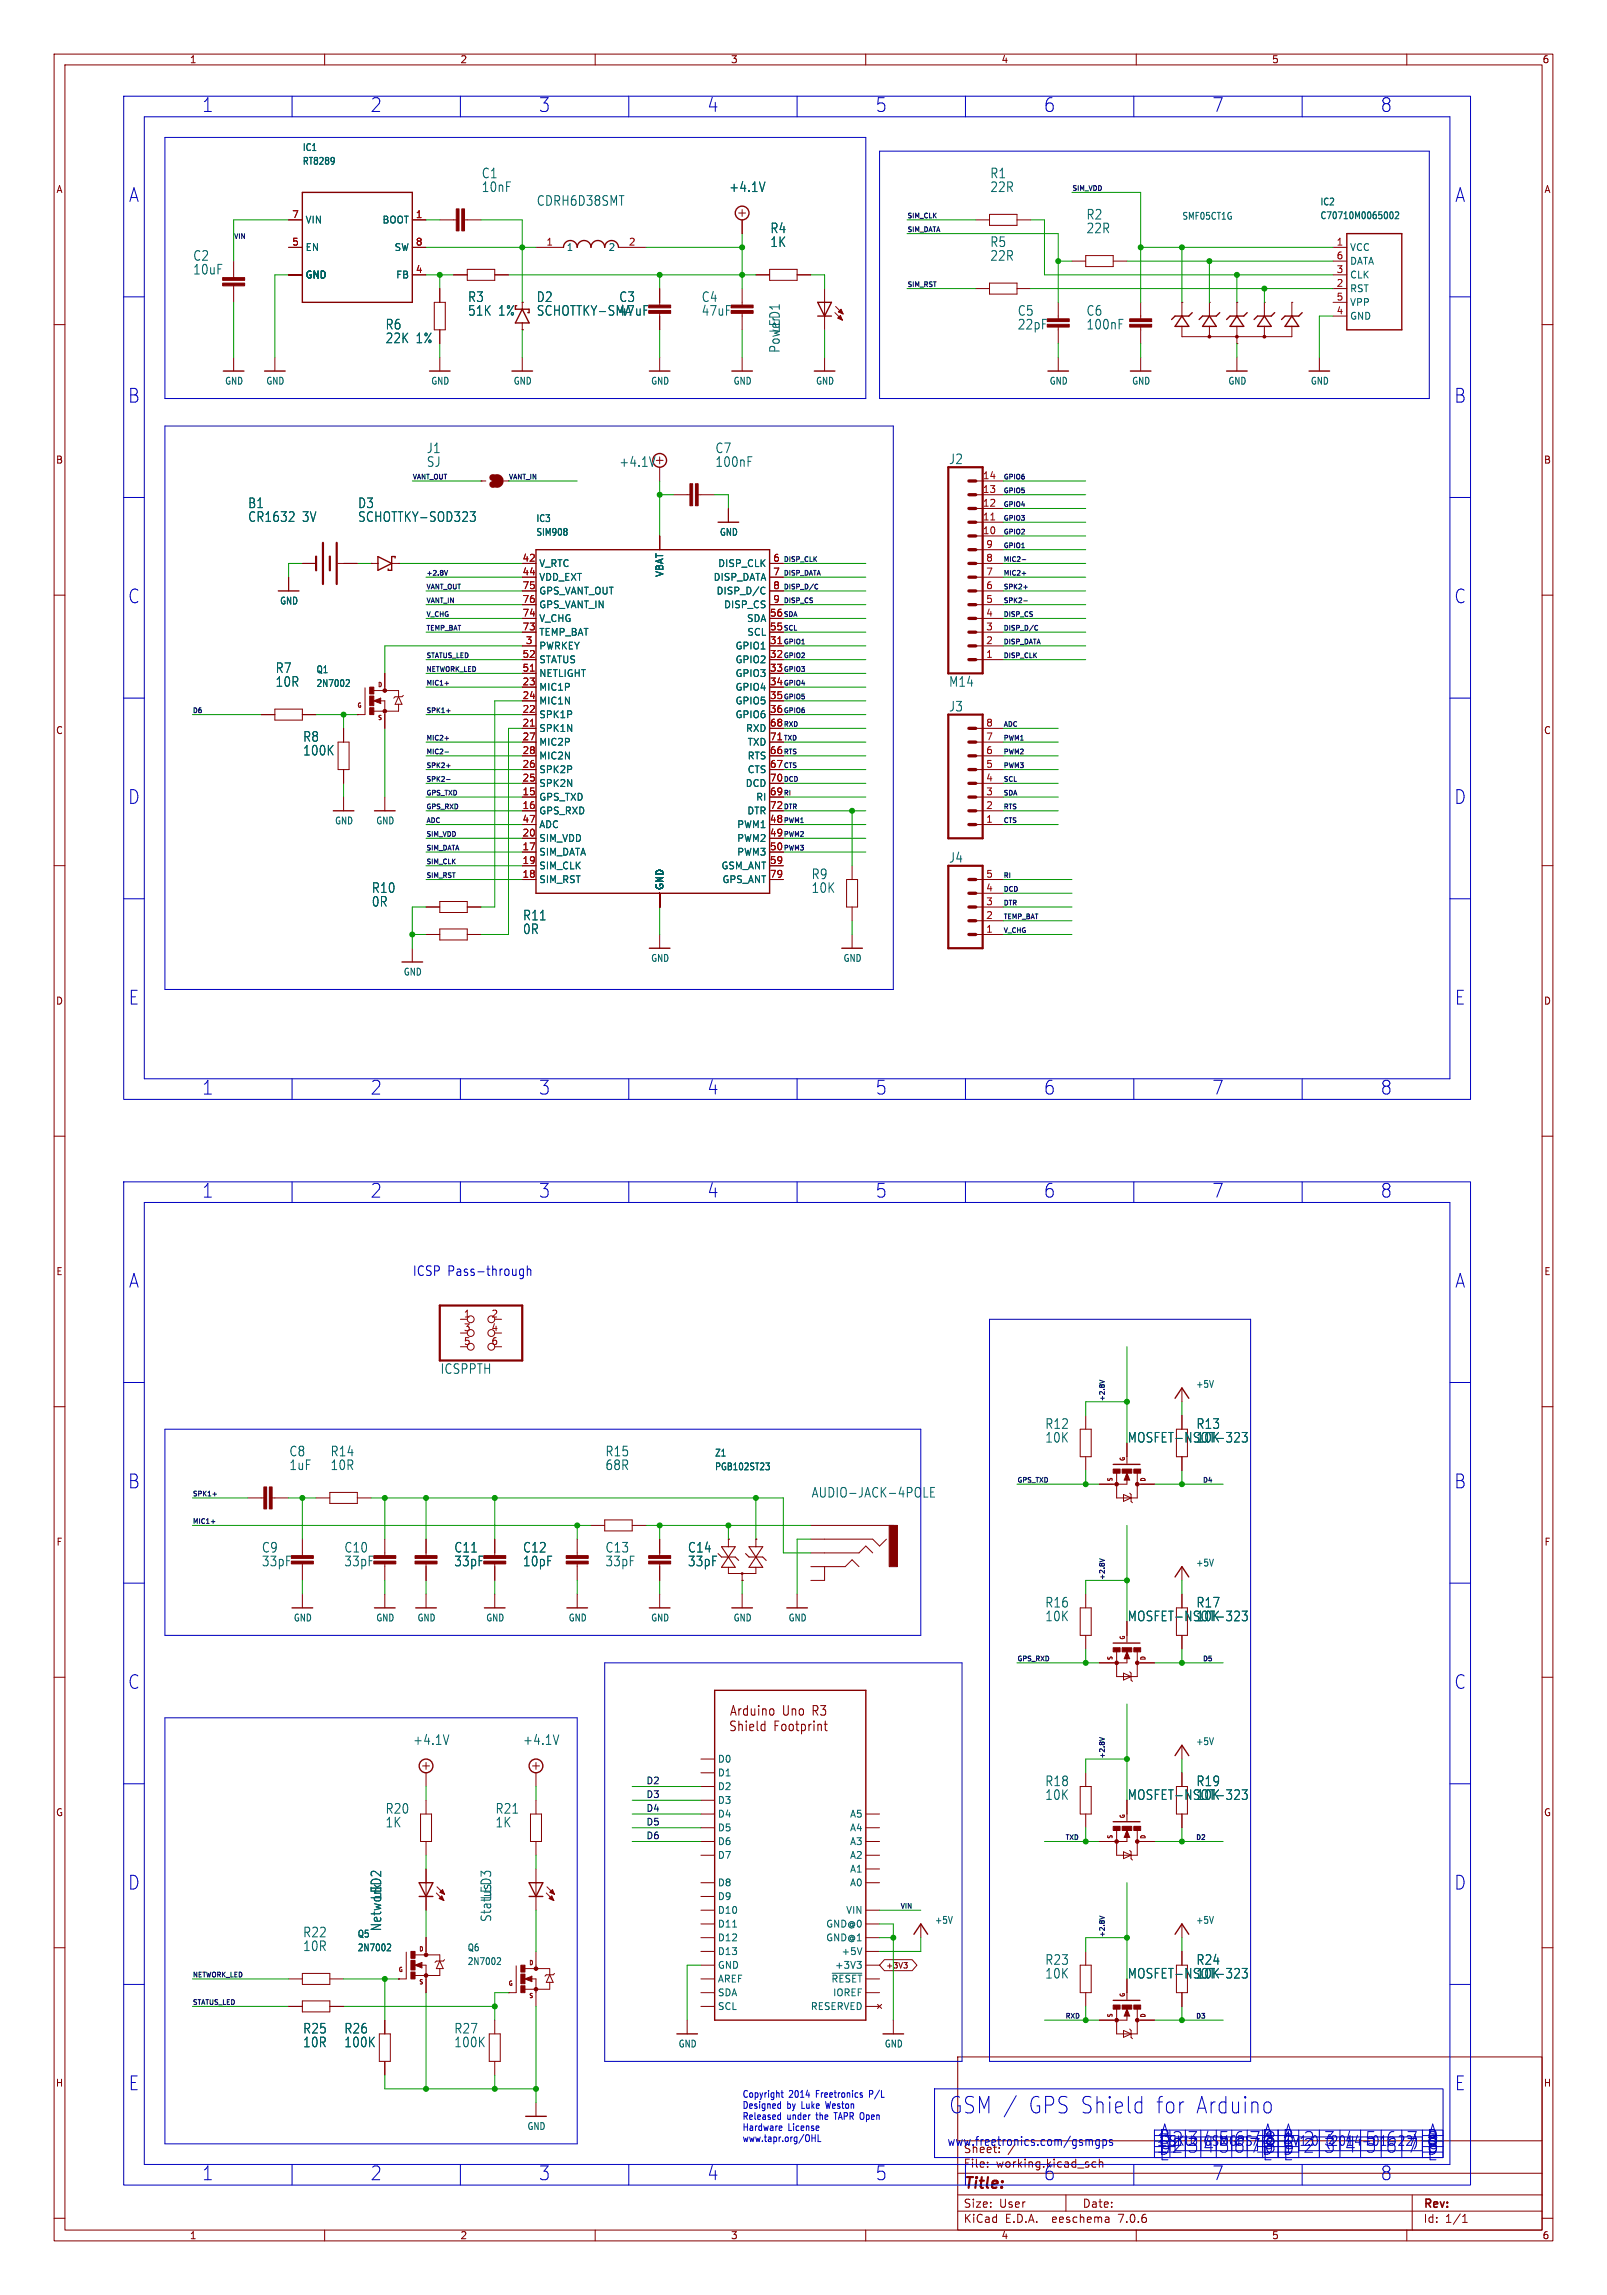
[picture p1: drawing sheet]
<svg xmlns="http://www.w3.org/2000/svg" width="297mm" height="424mm" viewBox="0 0 297 424" stroke-linecap="round" stroke-linejoin="round" font-family="sans-serif">
<defs><g id="words">
<g font-size="4.2" fill="#0000c2">
<text x="175.3" y="390.9">GSM /</text>
<text x="189.8" y="390.9">GPS Shield</text>
<text x="213.3" y="390.9">for</text>
<text x="220.6" y="390.9">Arduino</text>
</g>
<g font-size="3.5" fill="#0000c2">
<text x="37.3" y="20.9">1</text>
<text x="68.4" y="20.9">2</text>
<text x="99.6" y="20.9">3</text>
<text x="130.7" y="20.9">4</text>
<text x="161.8" y="20.9">5</text>
<text x="192.9" y="20.9">6</text>
<text x="224" y="20.9">7</text>
<text x="255.1" y="20.9">8</text>
<text x="23.8" y="37.6">A</text>
<text x="268.9" y="37.6">A</text>
<text x="23.6" y="74.7">B</text>
<text x="268.7" y="74.7">B</text>
<text x="23.6" y="111.7">C</text>
<text x="268.7" y="111.7">C</text>
<text x="23.6" y="148.8">D</text>
<text x="268.7" y="148.8">D</text>
<text x="23.7" y="185.9">E</text>
<text x="268.8" y="185.9">E</text>
<text x="37.3" y="202.5">1</text>
<text x="68.4" y="202.5">2</text>
<text x="99.6" y="202.5">3</text>
<text x="130.7" y="202.5">4</text>
<text x="161.8" y="202.5">5</text>
<text x="192.9" y="202.5">6</text>
<text x="224" y="202.5">7</text>
<text x="255.1" y="202.5">8</text>
<text x="37.3" y="221.6">1</text>
<text x="68.4" y="221.6">2</text>
<text x="99.6" y="221.6">3</text>
<text x="130.7" y="221.6">4</text>
<text x="161.8" y="221.6">5</text>
<text x="192.9" y="221.6">6</text>
<text x="224" y="221.6">7</text>
<text x="255.1" y="221.6">8</text>
<text x="23.8" y="238.2">A</text>
<text x="268.9" y="238.2">A</text>
<text x="23.6" y="275.3">B</text>
<text x="268.7" y="275.3">B</text>
<text x="23.6" y="312.4">C</text>
<text x="268.7" y="312.4">C</text>
<text x="23.6" y="349.5">D</text>
<text x="268.7" y="349.5">D</text>
<text x="23.7" y="386.6">E</text>
<text x="268.8" y="386.6">E</text>
<text x="214.3" y="395.5">A</text>
<text x="233.3" y="395.5">A</text>
<text x="237.1" y="395.5">A</text>
<text x="263.8" y="395.5">A</text>
<text x="214.1" y="396.5">B</text>
<text x="214.1" y="397.5">C</text>
<text x="214.2" y="399.5">E</text>
<text x="216.6" y="396.9">2</text>
<text x="219.4" y="398.1">3</text>
<text x="219.4" y="396.9">3</text>
<text x="222.3" y="396.9">4</text>
<text x="222.3" y="398.1">4</text>
<text x="225.1" y="396.9">5</text>
<text x="228" y="396.9">6</text>
<text x="228" y="398.1">6</text>
<text x="230.8" y="396.9">7</text>
<text x="233.2" y="396.5">B</text>
<text x="233.2" y="397.5">C</text>
<text x="233.7" y="398.1">8</text>
<text x="233.7" y="396.9">8</text>
<text x="237" y="398.5">D</text>
<text x="237" y="396.5">B</text>
<text x="237" y="398.1">1</text>
<text x="237" y="396.9">1</text>
<text x="240.8" y="398.1">2</text>
<text x="240.8" y="396.9">2</text>
<text x="244.7" y="398.1">3</text>
<text x="244.7" y="396.9">3</text>
<text x="248.5" y="398.1">4</text>
<text x="248.5" y="396.9">4</text>
<text x="252.3" y="398.1">5</text>
<text x="252.3" y="396.9">5</text>
<text x="256.1" y="398.1">6</text>
<text x="256.1" y="396.9">6</text>
<text x="259.9" y="396.9">7</text>
<text x="259.9" y="398.1">7</text>
<text x="263.7" y="396.5">B</text>
<text x="263.7" y="398.1">8</text>
<text x="263.7" y="396.9">8</text>
<text x="263.8" y="399.5">E</text>
<text x="37.3" y="403.2">1</text>
<text x="68.4" y="403.2">2</text>
<text x="99.6" y="403.2">3</text>
<text x="130.7" y="403.2">4</text>
<text x="161.8" y="403.2">5</text>
<text x="192.9" y="403.2">6</text>
<text x="224" y="403.2">7</text>
<text x="255.1" y="403.2">8</text>
</g>
<text font-size="2.8" fill="#840000" x="178" y="405.1">Title:</text>
<g font-size="2.5" fill="#006464">
<text x="89" y="33.2">C1</text>
<text x="89" y="35.7">10nF</text>
<text x="134.7" y="35.7">+4.1V</text>
<text x="182.9" y="33.2">R1</text>
<text x="182.9" y="35.7">22R</text>
<text x="99.1" y="38.2">CDRH6D38SMT</text>
<text x="200.7" y="40.8">R2</text>
<text x="142.3" y="43.3">R4</text>
<text x="142.3" y="45.9">1K</text>
<text x="182.9" y="45.9">R5</text>
<text x="200.7" y="43.3">22R</text>
<text x="35.6" y="48.4">C2</text>
<text x="35.6" y="50.9">10uF</text>
<text x="182.9" y="48.4">22R</text>
<text x="86.4" y="56">R3</text>
<text x="86.4" y="58.6">51K</text>
<text x="92.1" y="58.6">1%</text>
<text x="99.1" y="56">D2</text>
<text x="99.1" y="58.6">SCHOTTKY-SMA</text>
<text x="114.4" y="56">C3</text>
<text x="114.4" y="58.6">47uF</text>
<text x="129.6" y="56">C4</text>
<text x="129.6" y="58.6">47uF</text>
<text x="188" y="58.6">C5</text>
<text x="200.7" y="58.6">C6</text>
<text x="71.2" y="61.1">R6</text>
<text x="71.2" y="63.6">22K</text>
<text x="76.9" y="63.6">1%</text>
<text x="144.3" y="65.3" transform="rotate(-90 144.3 65.3)">Power</text>
<text x="144.3" y="61.6" transform="rotate(-90 144.3 61.6)">LED1</text>
<text x="188" y="61.1">22pF</text>
<text x="200.7" y="61.1">100nF</text>
<text x="78.8" y="84">J1</text>
<text x="132.1" y="84">C7</text>
<text x="78.8" y="86.5">SJ</text>
<text x="114.4" y="86.5">+4.1V</text>
<text x="132.1" y="86.5">100nF</text>
<text x="175.3" y="86">J2</text>
<text x="45.8" y="94.1">B1</text>
<text x="66.1" y="94.1">D3</text>
<text x="45.8" y="96.7">CR1632</text>
<text x="55.9" y="96.7">3V</text>
<text x="66.1" y="96.7">SCHOTTKY-SOD323</text>
<text x="50.9" y="124.6">R7</text>
<text x="50.9" y="127.1">10R</text>
<text x="175.3" y="127.1">M14</text>
<text x="175.3" y="131.7">J3</text>
<text x="55.9" y="137.3">R8</text>
<text x="55.9" y="139.8">100K</text>
<text x="175.3" y="159.7">J4</text>
<text x="68.6" y="167.8">0R</text>
<text x="68.6" y="165.2">R10</text>
<text x="149.9" y="162.7">R9</text>
<text x="149.9" y="165.2">10K</text>
<text x="96.6" y="172.9">0R</text>
<text x="96.6" y="170.3">R11</text>
<text x="81.3" y="254.1">ICSPPTH</text>
<text x="53.4" y="269.4">C8</text>
<text x="61" y="269.4">R14</text>
<text x="111.8" y="269.4">R15</text>
<text x="193.1" y="264.3">R12</text>
<text x="193.1" y="266.8">10K</text>
<text x="208.3" y="266.8">MOSFET-NSOT-323</text>
<text x="221" y="264.3">R13</text>
<text x="221" y="266.8">10K</text>
<text x="53.4" y="271.9">1uF</text>
<text x="61" y="271.9">10R</text>
<text x="111.8" y="271.9">68R</text>
<text x="149.9" y="277">AUDIO-JACK-4POLE</text>
<text x="48.3" y="287.2">C9</text>
<text x="63.6" y="287.2">C10</text>
<text x="83.9" y="287.2">C11</text>
<text x="96.6" y="287.2">C12</text>
<text x="111.8" y="287.2">C13</text>
<text x="127.1" y="287.2">C14</text>
<text x="48.3" y="289.7">33pF</text>
<text x="63.6" y="289.7">33pF</text>
<text x="83.9" y="289.7">33pF</text>
<text x="96.6" y="289.7">10pF</text>
<text x="111.8" y="289.7">33pF</text>
<text x="127.1" y="289.7">33pF</text>
<text x="193.1" y="297.3">R16</text>
<text x="193.1" y="299.9">10K</text>
<text x="208.3" y="299.9">MOSFET-NSOT-323</text>
<text x="221" y="297.3">R17</text>
<text x="221" y="299.9">10K</text>
<text x="76.3" y="322.7">+4.1V</text>
<text x="96.6" y="322.7">+4.1V</text>
<text x="71.2" y="335.4">R20</text>
<text x="91.5" y="335.4">R21</text>
<text x="193.1" y="330.3">R18</text>
<text x="193.1" y="332.9">10K</text>
<text x="208.3" y="332.9">MOSFET-NSOT-323</text>
<text x="221" y="330.3">R19</text>
<text x="221" y="332.9">10K</text>
<text x="71.2" y="338">1K</text>
<text x="91.5" y="338">1K</text>
<text x="70.7" y="351.2" transform="rotate(-90 70.7 351.2)">LED2</text>
<text x="91" y="351.2" transform="rotate(-90 91 351.2)">LED3</text>
<text x="55.9" y="358.3">R22</text>
<text x="70.7" y="357" transform="rotate(-90 70.7 357)">Network</text>
<text x="91" y="355.3" transform="rotate(-90 91 355.3)">Status</text>
<text x="55.9" y="360.8">10R</text>
<text x="193.1" y="363.4">R23</text>
<text x="193.1" y="365.9">10K</text>
<text x="208.3" y="365.9">MOSFET-NSOT-323</text>
<text x="221" y="363.4">R24</text>
<text x="221" y="365.9">10K</text>
<text x="55.9" y="376.1">R25</text>
<text x="63.6" y="376.1">R26</text>
<text x="83.9" y="376.1">R27</text>
<text x="55.9" y="378.6">10R</text>
<text x="63.6" y="378.6">100K</text>
<text x="83.9" y="378.6">100K</text>
</g>
<text font-size="2.5" fill="#0000c2" x="76.2" y="236">ICSP Pass-through</text>
<g font-size="2.5" fill="#840000">
<text x="134.8" y="318.8">Uno</text>
<text x="153.2" y="318.8">Footprint</text>
</g>
<text font-size="2.3" fill="#0000c2" x="175" y="396.8">www.freetronics.com/gsmgps</text>
<g font-size="2.1" fill="#840000">
<text x="178" y="400.9">File:</text>
<text x="184.1" y="400.9">working.kicad_sch</text>
<text x="178" y="411.1">KiCad</text>
<text x="178" y="408.3">Size:</text>
<text x="184.7" y="408.3">User</text>
<text x="185.7" y="411.1">E.D.A.</text>
<text x="194.6" y="411.1">eeschema</text>
<text x="200" y="408.3">Date:</text>
<text x="207" y="411.1">7.0.6</text>
<text x="263" y="408.5">Rev:</text>
<text x="263" y="411.1">Id:</text>
<text x="267.1" y="411.1">1/1</text>
</g>
<g font-size="2.1" fill="#0000c2">
<text x="178" y="398.2">Sheet:</text>
<text x="186.2" y="398.2">/</text>
</g>
<g font-size="1.8" fill="#840000">
<text x="35" y="11.9">1</text>
<text x="85" y="11.9">2</text>
<text x="135" y="11.9">3</text>
<text x="185" y="11.9">4</text>
<text x="235" y="11.9">5</text>
<text x="285" y="11.9">6</text>
<text x="10.3" y="35.9">A</text>
<text x="285.3" y="35.9">A</text>
<text x="10.3" y="85.9">B</text>
<text x="285.3" y="85.9">B</text>
<text x="10.3" y="135.9">C</text>
<text x="285.3" y="135.9">C</text>
<text x="10.3" y="185.9">D</text>
<text x="285.3" y="185.9">D</text>
<text x="10.3" y="235.9">E</text>
<text x="285.3" y="235.9">E</text>
<text x="10.3" y="285.9">F</text>
<text x="285.3" y="285.9">F</text>
<text x="10.3" y="335.9">G</text>
<text x="285.3" y="335.9">G</text>
<text x="10.2" y="385.9">H</text>
<text x="285.2" y="385.9">H</text>
<text x="35" y="414.1">1</text>
<text x="85" y="414.1">2</text>
<text x="135" y="414.1">3</text>
<text x="185" y="414.1">4</text>
<text x="235" y="414.1">5</text>
<text x="285" y="414.1">6</text>
</g>
<g font-size="1.8" fill="#006464">
<text x="55.9" y="28.1">IC1</text>
<text x="55.9" y="30.6">RT8289</text>
<text x="56.4" y="41.5">VIN</text>
<text x="70.6" y="41.5">BOOT</text>
<text x="218.4" y="40.8">SMF05CT1G</text>
<text x="243.8" y="38.3">IC2</text>
<text x="243.8" y="40.8">C70710M0065002</text>
<text x="56.4" y="46.6">EN</text>
<text x="72.8" y="46.6">SW</text>
<text x="104.6" y="46.6">1</text>
<text x="112.4" y="46.6">2</text>
<text x="249.4" y="46.6">VCC</text>
<text x="56.4" y="51.7">GND</text>
<text x="73.1" y="51.7">FB</text>
<text x="249.4" y="51.7">CLK</text>
<text x="249.4" y="49.1">DATA</text>
<text x="249.4" y="54.2">RST</text>
<text x="249.4" y="59.3">GND</text>
<text x="249.4" y="56.7">VPP</text>
<text x="41.5" y="71.3">GND</text>
<text x="49.1" y="71.3">GND</text>
<text x="79.6" y="71.3">GND</text>
<text x="94.8" y="71.3">GND</text>
<text x="120.2" y="71.3">GND</text>
<text x="135.5" y="71.3">GND</text>
<text x="150.7" y="71.3">GND</text>
<text x="193.9" y="71.3">GND</text>
<text x="209.1" y="71.3">GND</text>
<text x="226.9" y="71.3">GND</text>
<text x="242.2" y="71.3">GND</text>
<text x="99" y="96.7">IC3</text>
<text x="99" y="99.2">SIM908</text>
<text x="132.9" y="99.2">GND</text>
<text x="99.6" y="105">V_RTC</text>
<text x="99.6" y="107.5">VDD_EXT</text>
<text x="122.8" y="106.7" transform="rotate(-90 122.8 106.7)">VBAT</text>
<text x="131.8" y="107.5">DISP_DATA</text>
<text x="132.6" y="105">DISP_CLK</text>
<text x="51.7" y="111.9">GND</text>
<text x="99.6" y="110.1">GPS_VANT_OUT</text>
<text x="99.6" y="112.6">GPS_VANT_IN</text>
<text x="132.3" y="110.1">DISP_D/C</text>
<text x="133.7" y="112.6">DISP_CS</text>
<text x="99.6" y="117.7">TEMP_BAT</text>
<text x="99.6" y="115.2">V_CHG</text>
<text x="138" y="115.2">SDA</text>
<text x="138" y="117.7">SCL</text>
<text x="58.4" y="124.6">Q1</text>
<text x="99.6" y="120.2">PWRKEY</text>
<text x="99.6" y="125.3">NETLIGHT</text>
<text x="99.6" y="122.8">STATUS</text>
<text x="135.8" y="120.2">GPIO1</text>
<text x="135.8" y="122.8">GPIO2</text>
<text x="135.8" y="125.3">GPIO3</text>
<text x="58.4" y="127.2">2N7002</text>
<text x="99.6" y="127.9">MIC1P</text>
<text x="99.6" y="130.4">MIC1N</text>
<text x="135.8" y="127.9">GPIO4</text>
<text x="135.8" y="130.4">GPIO5</text>
<text x="99.6" y="135.5">SPK1N</text>
<text x="99.6" y="132.9">SPK1P</text>
<text x="135.8" y="132.9">GPIO6</text>
<text x="137.8" y="135.5">RXD</text>
<text x="99.6" y="143.1">SPK2P</text>
<text x="99.6" y="138">MIC2P</text>
<text x="99.6" y="140.6">MIC2N</text>
<text x="138.1" y="140.6">RTS</text>
<text x="138.1" y="143.1">CTS</text>
<text x="138.1" y="138">TXD</text>
<text x="99.6" y="148.2">GPS_TXD</text>
<text x="99.6" y="145.6">SPK2N</text>
<text x="137.7" y="145.6">DCD</text>
<text x="139.7" y="148.2">RI</text>
<text x="61.8" y="152.6">GND</text>
<text x="69.4" y="152.6">GND</text>
<text x="99.6" y="150.7">GPS_RXD</text>
<text x="99.6" y="155.8">SIM_VDD</text>
<text x="99.6" y="153.3">ADC</text>
<text x="136.1" y="153.3">PWM1</text>
<text x="136.1" y="155.8">PWM2</text>
<text x="138" y="150.7">DTR</text>
<text x="99.6" y="158.3">SIM_DATA</text>
<text x="99.6" y="160.9">SIM_CLK</text>
<text x="133.2" y="160.9">GSM_ANT</text>
<text x="136.1" y="158.3">PWM3</text>
<text x="99.6" y="163.4">SIM_RST</text>
<text x="122.8" y="164.6" transform="rotate(-90 122.8 164.6)">GND</text>
<text x="133.4" y="163.4">GPS_ANT</text>
<text x="120.2" y="178">GND</text>
<text x="155.8" y="178">GND</text>
<text x="74.5" y="180.5">GND</text>
<text x="221" y="256.7">+5V</text>
<text x="132.1" y="269.4">Z1</text>
<text x="132.1" y="271.9">PGB102ST23</text>
<text x="221" y="289.7">+5V</text>
<text x="54.2" y="299.9">GND</text>
<text x="69.4" y="299.9">GND</text>
<text x="77.1" y="299.9">GND</text>
<text x="89.8" y="299.9">GND</text>
<text x="105" y="299.9">GND</text>
<text x="120.2" y="299.9">GND</text>
<text x="135.5" y="299.9">GND</text>
<text x="145.6" y="299.9">GND</text>
<text x="221" y="322.7">+5V</text>
<text x="132.6" y="326">D0</text>
<text x="132.6" y="328.5">D1</text>
<text x="132.6" y="331.1">D2</text>
<text x="132.6" y="333.6">D3</text>
<text x="132.6" y="336.1">D4</text>
<text x="132.6" y="338.7">D5</text>
<text x="132.6" y="341.2">D6</text>
<text x="157" y="341.2">A3</text>
<text x="157" y="338.7">A4</text>
<text x="157" y="336.1">A5</text>
<text x="132.6" y="343.8">D7</text>
<text x="157" y="346.3">A1</text>
<text x="157" y="343.8">A2</text>
<text x="132.6" y="353.9">D10</text>
<text x="132.6" y="348.8">D8</text>
<text x="132.6" y="351.4">D9</text>
<text x="156.3" y="353.9">VIN</text>
<text x="157" y="348.8">A0</text>
<text x="66" y="358.3">Q5</text>
<text x="132.6" y="356.5">D11</text>
<text x="132.6" y="359">D12</text>
<text x="152.6" y="356.5">GND@0</text>
<text x="152.6" y="359">GND@1</text>
<text x="172.7" y="355.8">+5V</text>
<text x="221" y="355.8">+5V</text>
<text x="66" y="360.8">2N7002</text>
<text x="86.3" y="360.8">Q6</text>
<text x="86.3" y="363.4">2N7002</text>
<text x="132.6" y="361.5">D13</text>
<text x="132.6" y="364.1">GND</text>
<text x="154.2" y="364.1">+3V3</text>
<text x="155.4" y="361.5">+5V</text>
<text x="132.6" y="366.6">AREF</text>
<text x="132.6" y="371.7">SCL</text>
<text x="132.6" y="369.2">SDA</text>
<text x="149.8" y="371.7">RESERVED</text>
<text x="153.6" y="366.6">~{RESET}</text>
<text x="153.9" y="369.2">IOREF</text>
<text x="125.3" y="378.6">GND</text>
<text x="163.4" y="378.6">GND</text>
<text x="97.4" y="393.9">GND</text>
</g>
<g font-size="1.8" fill="#a90000">
<text x="53.9" y="40.4">7</text>
<text x="76.8" y="40.4">1</text>
<text x="53.9" y="45.5">5</text>
<text x="76.8" y="45.5">8</text>
<text x="100.9" y="45.5">1</text>
<text x="116.1" y="45.5">2</text>
<text x="246.9" y="45.5">1</text>
<text x="76.8" y="50.5">4</text>
<text x="246.9" y="53.1">2</text>
<text x="246.9" y="50.5">3</text>
<text x="246.9" y="48">6</text>
<text x="246.9" y="58.2">4</text>
<text x="246.9" y="55.6">5</text>
<text x="181.6" y="88.6">14</text>
<text x="181.6" y="93.7">12</text>
<text x="181.6" y="91.2">13</text>
<text x="181.6" y="98.8">10</text>
<text x="181.6" y="96.3">11</text>
<text x="182.2" y="101.3">9</text>
<text x="96.5" y="103.9">42</text>
<text x="96.5" y="106.4">44</text>
<text x="142.8" y="103.9">6</text>
<text x="142.8" y="106.4">7</text>
<text x="182.2" y="106.4">7</text>
<text x="182.2" y="103.9">8</text>
<text x="96.5" y="109">75</text>
<text x="96.5" y="111.5">76</text>
<text x="142.8" y="109">8</text>
<text x="142.8" y="111.5">9</text>
<text x="182.2" y="111.5">5</text>
<text x="182.2" y="109">6</text>
<text x="96.5" y="116.6">73</text>
<text x="96.5" y="114">74</text>
<text x="97.1" y="119.1">3</text>
<text x="142.2" y="119.1">31</text>
<text x="142.2" y="116.6">55</text>
<text x="142.2" y="114">56</text>
<text x="182.2" y="119.1">2</text>
<text x="182.2" y="116.6">3</text>
<text x="182.2" y="114">4</text>
<text x="96.5" y="124.2">51</text>
<text x="96.5" y="121.7">52</text>
<text x="142.2" y="121.7">32</text>
<text x="142.2" y="124.2">33</text>
<text x="182.2" y="121.7">1</text>
<text x="96.5" y="131.8">22</text>
<text x="96.5" y="126.7">23</text>
<text x="96.5" y="129.3">24</text>
<text x="142.2" y="126.7">34</text>
<text x="142.2" y="129.3">35</text>
<text x="142.2" y="131.8">36</text>
<text x="96.5" y="134.4">21</text>
<text x="96.5" y="136.9">27</text>
<text x="142.2" y="134.4">68</text>
<text x="142.2" y="136.9">71</text>
<text x="182.2" y="136.9">7</text>
<text x="182.2" y="134.4">8</text>
<text x="96.5" y="142">26</text>
<text x="96.5" y="139.4">28</text>
<text x="142.2" y="139.4">66</text>
<text x="142.2" y="142">67</text>
<text x="182.2" y="142">5</text>
<text x="182.2" y="139.4">6</text>
<text x="96.5" y="147.1">15</text>
<text x="96.5" y="149.6">16</text>
<text x="96.5" y="144.5">25</text>
<text x="142.2" y="147.1">69</text>
<text x="142.2" y="144.5">70</text>
<text x="142.2" y="149.6">72</text>
<text x="182.2" y="149.6">2</text>
<text x="182.2" y="147.1">3</text>
<text x="182.2" y="144.5">4</text>
<text x="96.5" y="154.7">20</text>
<text x="96.5" y="152.1">47</text>
<text x="142.2" y="152.1">48</text>
<text x="142.2" y="154.7">49</text>
<text x="182.2" y="152.1">1</text>
<text x="96.5" y="157.2">17</text>
<text x="96.5" y="159.8">19</text>
<text x="142.2" y="157.2">50</text>
<text x="142.2" y="159.8">59</text>
<text x="96.5" y="162.3">18</text>
<text x="142.2" y="162.3">79</text>
<text x="182.2" y="167.4">3</text>
<text x="182.2" y="164.8">4</text>
<text x="182.2" y="162.3">5</text>
<text x="182.2" y="172.5">1</text>
<text x="182.2" y="169.9">2</text>
<text x="85.7" y="243.6">1</text>
<text x="90.7" y="243.6">2</text>
<text x="85.7" y="246.1">3</text>
<text x="85.7" y="248.7">5</text>
<text x="90.7" y="246.1">4</text>
<text x="90.7" y="248.7">6</text>
</g>
<g font-size="1.8" fill="#0000c2">
<text x="137.2" y="387.8">Copyright</text>
<text x="137.2" y="389.9">Designed</text>
<text x="145.5" y="389.9">by</text>
<text x="145.8" y="387.8">2014</text>
<text x="148.3" y="389.9">Luke</text>
<text x="151" y="387.8">Freetronics</text>
<text x="153" y="389.9">Weston</text>
<text x="161.1" y="387.8">P/L</text>
<text x="137.2" y="391.9">Released</text>
<text x="137.2" y="393.9">Hardware</text>
<text x="137.2" y="396">www.tapr.org/OHL</text>
<text x="145.5" y="391.9">under</text>
<text x="145.7" y="393.9">License</text>
<text x="151.1" y="391.9">the</text>
<text x="154.6" y="391.9">TAPR Open</text>
</g>
<g font-size="1.7" fill="#0f0f0f">
<text x="119.4" y="329.9">D2</text>
<text x="119.4" y="332.4">D3</text>
<text x="119.4" y="334.9">D4</text>
<text x="119.4" y="337.5">D5</text>
<text x="119.4" y="340">D6</text>
</g>
<text font-size="1.4" fill="#840000" x="163.7" y="364">+3V3</text>
<g font-size="1.2" fill="#0f0f0f">
<text x="198.1" y="35.3">SIM_VDD</text>
<text x="167.6" y="40.4">SIM_CLK</text>
<text x="43.2" y="44.2">VIN</text>
<text x="167.6" y="42.9">SIM_DATA</text>
<text x="167.6" y="53.1">SIM_RST</text>
<text x="76.2" y="88.7">VANT_OUT</text>
<text x="94" y="88.7">VANT_IN</text>
<text x="185.4" y="88.7">GPIO6</text>
<text x="185.4" y="93.7">GPIO4</text>
<text x="185.4" y="91.2">GPIO5</text>
<text x="185.4" y="101.4">GPIO1</text>
<text x="185.4" y="96.3">GPIO3</text>
<text x="185.4" y="98.8">GPIO2</text>
<text x="78.7" y="106.4">+2.8V</text>
<text x="144.8" y="103.9">DISP_CLK</text>
<text x="144.8" y="106.4">DISP_DATA</text>
<text x="185.4" y="106.4">MIC2+</text>
<text x="185.4" y="103.9">MIC2-</text>
<text x="78.7" y="111.5">VANT_IN</text>
<text x="78.7" y="109">VANT_OUT</text>
<text x="144.8" y="111.5">DISP_CS</text>
<text x="144.8" y="109">DISP_D/C</text>
<text x="185.4" y="111.5">SPK2-</text>
<text x="185.4" y="109">SPK2+</text>
<text x="78.7" y="116.6">TEMP_BAT</text>
<text x="78.7" y="114.1">V_CHG</text>
<text x="144.8" y="119.1">GPIO1</text>
<text x="185.4" y="119.1">DISP_DATA</text>
<text x="185.4" y="114.1">DISP_CS</text>
<text x="185.4" y="116.6">DISP_D/C</text>
<text x="78.7" y="121.7">STATUS_LED</text>
<text x="78.7" y="124.2">NETWORK_LED</text>
<text x="144.8" y="121.7">GPIO2</text>
<text x="144.8" y="124.2">GPIO3</text>
<text x="185.4" y="121.7">DISP_CLK</text>
<text x="35.6" y="131.8">D6</text>
<text x="78.7" y="131.8">SPK1+</text>
<text x="78.7" y="126.8">MIC1+</text>
<text x="144.8" y="126.8">GPIO4</text>
<text x="144.8" y="129.3">GPIO5</text>
<text x="144.8" y="131.8">GPIO6</text>
<text x="78.7" y="136.9">MIC2+</text>
<text x="144.8" y="136.9">TXD</text>
<text x="185.4" y="134.4">ADC</text>
<text x="185.4" y="136.9">PWM1</text>
<text x="78.7" y="142">SPK2+</text>
<text x="78.7" y="139.5">MIC2-</text>
<text x="144.8" y="142">CTS</text>
<text x="185.4" y="139.5">PWM2</text>
<text x="185.4" y="142">PWM3</text>
<text x="78.7" y="147.1">GPS_TXD</text>
<text x="78.7" y="149.6">GPS_RXD</text>
<text x="78.7" y="144.5">SPK2-</text>
<text x="144.8" y="144.5">DCD</text>
<text x="185.4" y="149.6">RTS</text>
<text x="185.4" y="147.1">SDA</text>
<text x="185.4" y="144.5">SCL</text>
<text x="78.7" y="154.7">SIM_VDD</text>
<text x="78.7" y="152.2">ADC</text>
<text x="144.8" y="154.7">PWM2</text>
<text x="144.8" y="152.2">PWM1</text>
<text x="185.4" y="152.2">CTS</text>
<text x="78.7" y="159.8">SIM_CLK</text>
<text x="78.7" y="157.2">SIM_DATA</text>
<text x="144.8" y="157.2">PWM3</text>
<text x="78.7" y="162.3">SIM_RST</text>
<text x="185.4" y="164.9">DCD</text>
<text x="185.4" y="167.4">DTR</text>
<text x="185.4" y="162.3">RI</text>
<text x="185.4" y="169.9">TEMP_BAT</text>
<text x="185.4" y="172.5">V_CHG</text>
<text x="204.2" y="259.1" transform="rotate(-90 204.2 259.1)">+2.8V</text>
<text x="188" y="274.1">GPS_TXD</text>
<text x="222.2" y="274.1">D4</text>
<text x="35.6" y="281.7">MIC1+</text>
<text x="35.6" y="276.6">SPK1+</text>
<text x="204.2" y="292.1" transform="rotate(-90 204.2 292.1)">+2.8V</text>
<text x="188" y="307.1">GPS_RXD</text>
<text x="222.2" y="307.1">D5</text>
<text x="204.2" y="325.1" transform="rotate(-90 204.2 325.1)">+2.8V</text>
<text x="196.8" y="340.1">TXD</text>
<text x="221" y="340.1">D2</text>
<text x="166.4" y="352.8">VIN</text>
<text x="204.2" y="358.1" transform="rotate(-90 204.2 358.1)">+2.8V</text>
<text x="35.6" y="365.5">NETWORK_LED</text>
<text x="35.6" y="370.6">STATUS_LED</text>
<text x="196.8" y="373.1">RXD</text>
<text x="221" y="373.1">D3</text>
</g>
<g font-size="1.2" fill="#a90000">
<text x="144.8" y="116.6">SCL</text>
<text x="144.8" y="114.1">SDA</text>
<text x="144.8" y="134.4">RXD</text>
<text x="144.8" y="139.5">RTS</text>
<text x="144.8" y="149.6">DTR</text>
<text x="144.8" y="147.1">RI</text>
</g>
<g font-size="1.1" fill="#840000">
<text x="65.9" y="131">G</text>
<text x="69.8" y="127.2">D</text>
<text x="69.8" y="133.3">S</text>
<text x="205.8" y="273.9" transform="rotate(-90 205.8 273.9)">S</text>
<text x="208.1" y="270.2" transform="rotate(-90 208.1 270.2)">G</text>
<text x="211.9" y="274" transform="rotate(-90 211.9 274)">D</text>
<text x="208.1" y="303.2" transform="rotate(-90 208.1 303.2)">G</text>
<text x="205.8" y="306.9" transform="rotate(-90 205.8 306.9)">S</text>
<text x="211.9" y="307" transform="rotate(-90 211.9 307)">D</text>
<text x="205.8" y="340" transform="rotate(-90 205.8 340)">S</text>
<text x="208.1" y="336.2" transform="rotate(-90 208.1 336.2)">G</text>
<text x="211.9" y="340" transform="rotate(-90 211.9 340)">D</text>
<text x="73.6" y="364.7">G</text>
<text x="77.4" y="360.9">D</text>
<text x="97.7" y="363.4">D</text>
<text x="77.4" y="367">S</text>
<text x="93.9" y="367.2">G</text>
<text x="97.7" y="369.5">S</text>
<text x="208.1" y="369.2" transform="rotate(-90 208.1 369.2)">G</text>
<text x="205.8" y="373" transform="rotate(-90 205.8 373)">S</text>
<text x="211.9" y="373" transform="rotate(-90 211.9 373)">D</text>
</g>
</g></defs>
<g fill="none" stroke="#840000" stroke-width=".18">
<path d="M10 10h277v404.2h-277zM12 12h273v400.2h-273zM60 10v2M110 10v2M160 10v2M210 10v2M260 10v2M136.5 39.4h1.3M137.2 38.7v1.3M182.9 39.6h5.1v2.1h-5.1zM10 60h2M43.2 48.3v3"/>
<path d="M43.2 52.8v3.1M53.3 45.7h2.6M53.3 50.8h2.6M53.3 40.6h2.6M76.2 45.7h2.5M76.2 50.8h2.5M76.2 40.6h2.5M80.3 55.9h2v5.1h-2zM81.3 53.3v2.6M81.3 40.6h3M83.8 50.8h2.6M85.9 40.6h3"/>
<path d="M86.4 49.8h5v2h-5zM91.4 50.8h2.6M96.5 55.9h.1M96.5 55.9v1.3M96.5 59.7v1.3M99.1 45.7h5M114.3 45.7h5.1M121.9 53.3v3.1M121.9 57.9v3.1M137.2 40.6v2.6M137.2 53.3v3.1M137.2 57.9v3.1"/>
<path d="M139.7 50.8h2.5M142.2 49.8h5.1v2h-5.1zM147.3 50.8h2.6M152.4 53.3v7.7M154.3 57.8l1.4 1.4M154.4 56.6l1.4 1.4M180.3 53.3h2.6M180.3 40.6h2.6M182.9 52.3h5.1v2.1h-5.1zM188 53.3h2.5M188 40.6h2.5M195.6 55.9v3"/>
<path d="M198.1 48.3h2.6M200.7 47.2h5v2.1h-5zM205.7 48.3h2.6M210.8 55.9v3M218.4 55.9h.1M218.4 55.9v2.5M223.5 55.9h.1M223.5 55.9v2.5M228.6 55.9h.1M228.6 55.9v2.5M233.7 55.9h.1M233.7 55.9v2.5"/>
<path d="M238.8 55.9h.1M238.8 55.9v2.5M246.4 45.7h2.5M246.4 53.3h2.5M246.4 50.8h2.5M246.4 58.4h2.5M246.4 55.9h2.5M246.4 48.3h2.5M285 60h2M43.2 66v2.6M50.8 66v2.6M81.3 61v2.5"/>
<path d="M81.3 66v2.6M96.5 61h.1M96.5 66v2.6M121.9 66v2.6M137.2 66v2.6M152.4 66v2.6M195.6 60.5v3M195.6 66v2.6M210.8 60.5v3M210.8 66v2.6M218.4 60.3v1.9h20.4v-1.9M223.5 60.3v1.9"/>
<path d="M228.6 63.5h.1M228.6 60.3v3.2M228.6 66v2.6M233.7 60.3v1.9M243.8 66v2.6M88.9 88.9h.1M88.9 88.9h.9M93.1 88.9h.9M121.3 85.1h1.3M121.9 84.5v1.2M121.9 86.4v2.5M121.9 99.1v2.5"/>
<path d="M124.5 91.4h3M129 91.4h3.1M134.6 94v2.5M180.3 99.1h5.1M180.3 96.5h5.1M180.3 94h5.1M180.3 91.4h5.1M180.3 88.9h5.1M10 110h2M53.3 106.7v2.5M55.9 104.1h2.5M62.5 104.1h3.5"/>
<path d="M68.6 104.1h.1M68.6 104.1h1.2M72.4 104.1h1.3M73.7 104.1h.1M96.5 119.4h2.6M96.5 116.8h2.6M96.5 114.3h2.6M96.5 111.8h2.6M96.5 109.2h2.6M96.5 106.7h2.6M96.5 104.1h2.6M142.2 119.4h2.6"/>
<path d="M142.2 116.8h2.6M142.2 114.3h2.6M142.2 111.8h2.6M142.2 109.2h2.6M142.2 106.7h2.6M142.2 104.1h2.6M180.3 119.4h5.1M180.3 116.8h5.1M180.3 114.3h5.1M180.3 111.8h5.1M180.3 109.2h5.1M180.3 106.7h5.1"/>
<path d="M180.3 104.1h5.1M180.3 101.6h5.1M285 110h2M48.3 132.1h2.5M50.8 131.1h5.1v2h-5.1zM55.9 132.1h2.5M62.5 137.2h2v5h-2zM63.5 134.6v2.6M66 132.1h.1M67.5 127.1l-.1 5h-1.4M69.1 129.5l1.3-.5v1zM69.1 127.6h4.6v1.2"/>
<path d="M70.2 129.5h.9v5.1M71.1 124.5v3.1M73.7 130.2v1.2h-4.6M73.7 128.8l.6 1.4h-1.3zM74.5 128.5l-.2 .3h-1.3l-.2 .2M96.5 121.9h2.6M96.5 139.7h2.6M96.5 137.2h2.6M96.5 134.6h2.6M96.5 132.1h2.6M96.5 129.5h2.6M96.5 127h2.6"/>
<path d="M96.5 124.5h2.6M142.2 121.9h2.6M142.2 139.7h2.6M142.2 137.2h2.6M142.2 134.6h2.6M142.2 132.1h2.6M142.2 129.5h2.6M142.2 127h2.6M142.2 124.5h2.6M180.3 121.9h5.1M180.3 139.7h5.1M180.3 137.2h5.1"/>
<path d="M180.3 134.6h5.1M10 160h2M63.5 142.2v2.6M63.5 147.3v2.6M71.1 147.3v2.6M96.5 152.4h2.6M96.5 149.9h2.6M96.5 147.3h2.6M96.5 144.8h2.6M96.5 142.2h2.6M96.5 157.5h2.6M96.5 154.9h2.6"/>
<path d="M142.2 152.4h2.6M142.2 149.9h2.6M142.2 147.3h2.6M142.2 144.8h2.6M142.2 142.2h2.6M142.2 157.5h2.6M142.2 154.9h2.6M180.3 152.4h5.1M180.3 149.9h5.1M180.3 147.3h5.1M180.3 144.8h5.1M180.3 142.2h5.1"/>
<path d="M285 160h2M76.2 175.3v2.5M78.7 172.7h2.6M78.7 167.6h2.6M81.3 166.6h5.1v2.1h-5.1zM81.3 171.7h5.1v2h-5.1zM86.4 172.7h2.5M86.4 167.6h2.5M96.5 160h2.6M96.5 162.6h2.6M121.9 165.1v2.5M121.9 172.7v2.6"/>
<path d="M142.2 160h2.6M142.2 162.6h2.6M156.5 162.6h2v5h-2zM157.5 160v2.6M157.5 167.6v2.6M157.5 172.7v2.6M180.3 172.7h5.1M180.3 170.2h5.1M180.3 167.6h5.1M180.3 165.1h5.1M180.3 162.6h5.1M10 210h2"/>
<path d="M285 210h2M10 260h2M85.1 243.8h1.3M85.1 246.4h1.3M85.1 248.9h1.3M91.4 243.8h1.3M91.4 246.4h1.3M91.4 248.9h1.3M218.4 256.5v2.6M285 260h2M45.7 276.9h3.1M50.3 276.9h3"/>
<path d="M58.4 276.9h2.6M61 275.8h5v2.1h-5zM66 276.9h2.6M199.6 264.2h2.1v5h-2.1zM200.7 261.6v2.6M200.7 269.2v2.6M206.4 272.3v4.6h3.8v-4.6M207.6 276.2l1.4 .7-1.4 .6zM208.3 266.7v3.8M208.3 273.4v.9h-5.1M208.3 272.3l.5 1.3h-1zM208.8 276l.2 .2v1.3l.3 .2"/>
<path d="M210.2 274.3h3.2M217.4 264.2v5h2.1v-5M218.4 261.6v2.6M218.4 269.2v2.6M55.9 284.5v3M55.9 289.1v3M55.9 294.6v2.6M71.1 284.5v3M71.1 289.1v3M71.1 294.6v2.6M78.7 284.5v3M78.7 289.1v3"/>
<path d="M78.7 294.6v2.6M91.4 284.5v3M91.4 289.1v3M91.4 294.6v2.6M106.7 284.5v3M106.7 289.1v3M106.7 294.6v2.6M109.2 281.9h2.6M111.8 280.9h5v2.1h-5zM116.8 281.9h2.6M121.9 284.5v3M121.9 289.1v3"/>
<path d="M121.9 294.6v2.6M134.6 284.5h.1M134.6 289.7v1.1h5.1v-1.1M134.6 284.5v1.4M137.2 292.1h.1M137.2 290.8v1.3M137.2 294.6v2.6M139.7 284.5h.1M139.7 284.5v1.4M147.3 294.6v2.6M149.9 284.5h11.4l1.3 1.3 1.2-1.3M149.9 287h8.8l1.3-1.2 1.3 1.2"/>
<path d="M149.9 289.6h6.3l1.3-1.3 1.2 1.3M149.9 281.9h15.2M152.4 289.6v2.5h-2.5M199.6 297.2h2.1v5.1h-2.1zM200.7 294.6v2.6M208.3 299.7v3.8M217.4 297.2v5.1h2.1v-5.1M218.4 289.6v2.5M218.4 294.6v2.6M10 310h2M200.7 302.3v2.5M206.4 305.3v4.6h3.8v-4.6"/>
<path d="M207.6 309.2l1.4 .7-1.4 .6zM208.3 306.5v.8h-5.1M208.3 305.3l.5 1.3h-1zM208.8 309l.2 .2v1.3l.3 .3M210.2 307.3h3.2M218.4 302.3v2.5M285 310h2M77.7 335.3h2.1v5.1h-2.1zM78.1 326.4h1.3M78.7 325.8v1.2M78.7 327.7v2.5M78.7 332.7v2.6"/>
<path d="M98 335.3h2.1v5.1h-2.1zM98.4 326.4h1.3M99.1 325.8v1.2M99.1 327.7v2.5M99.1 332.7v2.6M129.5 335.3h2.6M129.5 330.2h2.6M129.5 337.8h2.6M129.5 325.1h2.6M129.5 327.7h2.6M129.5 332.7h2.6M160 335.3h2.6"/>
<path d="M160 337.8h2.6M199.6 330.2h2.1v5.1h-2.1zM200.7 327.7v2.5M200.7 335.3v2.5M206.4 338.3v4.6h3.8v-4.5M208.3 339.5v.9h-5.1M208.3 332.7v3.9M208.3 338.3l.5 1.3h-1zM217.4 330.2v5.1h2.1v-5.1M218.4 322.6v2.5M218.4 327.7v2.5M218.4 335.3v2.5"/>
<path d="M78.7 340.4v2.5M78.7 345.4v7.7M78.7 358.1v3.2M80.6 349.9l1.4 1.4M80.8 348.7l1.4 1.4M99.1 340.4v2.5M99.1 345.4v7.7M101 349.9l1.4 1.4M101.1 348.7l1.4 1.4M129.5 340.4h2.6M129.5 342.9h2.6M129.5 348h2.6"/>
<path d="M129.5 353.1h2.6M129.5 355.6h2.6M129.5 358.1h2.6M129.5 350.5h2.6M160 340.4h2.6M160 342.9h2.6M160 348h2.6M160 345.4h2.6M160 353.1h2.6M160 355.6h2.6M160 358.1h2.6M170.2 355.6v2.5"/>
<path d="M207.6 342.3l1.4 .6-1.4 .6zM208.8 342l.2 .3v1.2l.3 .3M210.2 340.4h3.2M218.4 355.6v2.5M10 360h2M53.3 365.8h2.6M53.3 370.8h2.6M55.9 364.7h5.1v2.1h-5.1zM55.9 369.8h5.1v2.1h-5.1zM61 365.8h2.5M61 370.8h2.5M70.1 375.9h2v5.1h-2z"/>
<path d="M71.1 373.4v2.5M73.7 365.8h.1M73.7 365.8h1.4M75.1 360.8v5M76.7 363.2l1.3-.5v1zM76.7 361.3h4.6v1.2M77.9 363.2h.8v5.1M81.3 363.9v1.2h-4.6M81.3 362.5l.6 1.4h-1.3zM82.2 362.2l-.3 .3h-1.3l-.2 .2M90.4 375.9h2.1v5.1h-2.1zM91.4 373.4v2.5"/>
<path d="M94 368.3h.1M94 368.3h1.4M95.4 363.3v5M97 365.8l1.3-.5v1zM97.1 363.9h4.5v1.1M98.2 365.8h.9v5M99.1 360.7v3.2M101.6 366.4v1.3h-4.6M101.6 365l.6 1.4h-1.2zM102.5 364.7l-.3 .3h-1.2l-.3 .3M127 373.4v2.5M129.5 365.8h2.6"/>
<path d="M129.5 363.2h2.6M129.5 370.8h2.6M129.5 368.3h2.6M129.5 360.7h2.6M160 365.8h2.6M160 363.2h2.6M160 370.8h2.6M160 368.3h2.6M160 360.7h2.6M162.2 370.5l.7 .7M162.9 370.5l-.7 .7M163.4 362.2h5.2l.9 1-.9 1h-5.2l-.8-1z"/>
<path d="M165.1 373.4v2.5M167 362.7h.7l-.4 .4M167.5 363.1l.2 .2v.3l-.2 .2M199.6 363.2h2.1v5.1h-2.1zM200.7 360.7v2.5M200.7 368.3v2.5M206.4 371.3v4.6h3.8v-4.5M207.6 375.3l1.4 .6-1.4 .7zM208.3 365.8v3.8M208.3 372.5v.9h-5.1M208.3 371.3l.5 1.3h-1zM208.8 375l.2 .3v1.3l.3 .2"/>
<path d="M210.2 373.4h3.2M217.4 363.2v5.1h2.1v-5.1M218.4 360.7v2.5M218.4 368.3v2.5M285 360h2M71.1 381v2.5M91.4 381v2.5M99.1 388.6v2.6M177 380.2h108v32h-108zM177 395.7h108M182.5 399.6v.2M187.6 396.3l-1.3 1.9"/>
<path d="M202.5 399.6h-.4l-.3 .3v.4l.2 .2h.5M203.2 399.7l.2-.1h.3l.1 1M203.2 399.1v1.5M10 410h2M60 412.2v2M110 412.2v2M160 412.2v2M177 408.7h108M177 405.7h108M177 401.7h108M182.5 400.4v.2M197 405.7v3"/>
<path d="M204.9 409.8l.1 1M205 410.7l-.2 .1M205 410.1l-.2 .1M210 412.2v2M260 412.2v2M261 405.7v6.5M270.3 410.8h.9M270.3 409.7l.4-.4v1.5M285 410h2"/>
<circle cx="223.5" cy="62.2" r=".25"/>
<circle cx="223.5" cy="62.2" r=".08"/>
<circle cx="223.5" cy="62.2" r=".11"/>
<circle cx="228.6" cy="62.2" r=".25"/>
<circle cx="228.6" cy="62.2" r=".15"/>
<circle cx="228.6" cy="62.2" r=".11"/>
<circle cx="233.7" cy="62.2" r=".25"/>
<circle cx="233.7" cy="62.2" r=".15"/>
<circle cx="87" cy="248.9" r=".63"/>
<circle cx="87" cy="243.8" r=".63"/>
<circle cx="87" cy="246.4" r=".63"/>
<circle cx="90.8" cy="248.9" r=".63"/>
<circle cx="90.8" cy="246.4" r=".63"/>
<circle cx="90.8" cy="243.8" r=".63"/>
</g>
<g fill="#840000" stroke="#840000" stroke-width=".18">
<path d="M119.9 287.5h4.1v.5h-4.1z"/>
<path d="M119.9 288.5h4.1v.6h-4.1z"/>
<path d="M75.9 364.5h.8v1.3h-.8z"/>
<path d="M75.9 362.3h.8v1.8h-.8z"/>
<path d="M75.9 360.7h.8v1.3h-.8z"/>
<path d="M81.3 349.8l.5-.5 .4 .8z"/>
<path d="M81.2 350.9l.5-.5 .3 .9z"/>
<path d="M164.3 281.9h1.6v7.7h-1.6z"/>
<path d="M76.7 287.5h4.1v.5h-4.1z"/>
<path d="M76.7 288.5h4.1v.6h-4.1z"/>
<path d="M205.7 337.6h1.3v.7h-1.3z"/>
<path d="M207.4 337.6h1.8v.7h-1.8z"/>
<path d="M209.5 337.6h1.3v.7h-1.3z"/>
<path d="M48.8 274.8h.5v4.1h-.5z"/>
<path d="M49.8 274.8h.5v4.1h-.5z"/>
<path d="M89.4 287.5h4.1v.5h-4.1z"/>
<path d="M89.4 288.5h4.1v.6h-4.1z"/>
<path d="M96.3 367h.7v1.3h-.7z"/>
<path d="M96.3 364.9h.7v1.7h-.7z"/>
<path d="M96.3 363.2h.7v1.3h-.7z"/>
<path d="M101.6 349.8l.5-.5 .4 .8z"/>
<path d="M101.5 350.9l.5-.5 .4 .9z"/>
<path d="M53.8 287.5h4.1v.5h-4.1z"/>
<path d="M53.8 288.5h4.1v.6h-4.1z"/>
<path d="M69.1 287.5h4.1v.5h-4.1z"/>
<path d="M69.1 288.5h4.1v.6h-4.1z"/>
<path d="M104.6 287.5h4.1v.5h-4.1z"/>
<path d="M104.6 288.5h4.1v.6h-4.1z"/>
<path d="M205.7 370.6h1.3v.7h-1.3z"/>
<path d="M207.4 370.6h1.8v.7h-1.8z"/>
<path d="M209.5 370.6h1.3v.7h-1.3z"/>
<path d="M205.7 304.5h1.3v.8h-1.3z"/>
<path d="M207.4 304.5h1.8v.8h-1.8z"/>
<path d="M209.5 304.5h1.3v.8h-1.3z"/>
<path d="M205.7 271.5h1.3v.8h-1.3z"/>
<path d="M207.4 271.5h1.8v.8h-1.8z"/>
<path d="M209.5 271.5h1.3v.8h-1.3z"/>
<path d="M208.8 58.9h4.1v.5h-4.1z"/>
<path d="M208.8 59.9h4.1v.6h-4.1z"/>
<path d="M193.5 58.9h4.1v.5h-4.1z"/>
<path d="M193.5 59.9h4.1v.6h-4.1z"/>
<path d="M68.3 130.8h.8v1.3h-.8z"/>
<path d="M68.3 128.7h.8v1.7h-.8z"/>
<path d="M68.3 127h.8v1.3h-.8z"/>
<path d="M41.1 52.3h4.1v.5h-4.1z"/>
<path d="M41.1 51.3h4.1v.5h-4.1z"/>
<path d="M84.3 38.6h.5v4.1h-.5z"/>
<path d="M85.3 38.6h.6v4.1h-.6z"/>
<path d="M119.9 57.4h4.1v.5h-4.1z"/>
<path d="M119.9 56.4h4.1v.5h-4.1z"/>
<path d="M127.5 89.4h.5v4.1h-.5z"/>
<path d="M128.5 89.4h.5v4.1h-.5z"/>
<path d="M154.9 57.7l.5-.5 .4 .8z"/>
<path d="M154.8 58.8l.5-.5 .4 .9z"/>
<path d="M135.1 57.4h4.1v.5h-4.1z"/>
<path d="M135.1 56.4h4.1v.5h-4.1z"/>
<circle cx="78.7" cy="365.1" r=".33"/>
<circle cx="78.7" cy="361.3" r=".33"/>
<circle cx="206.4" cy="340.4" r=".33"/>
<circle cx="210.2" cy="340.4" r=".33"/>
<circle cx="99.1" cy="367.7" r=".33"/>
<circle cx="99.1" cy="363.9" r=".33"/>
<circle cx="206.4" cy="373.4" r=".33"/>
<circle cx="210.2" cy="373.4" r=".33"/>
<circle cx="206.4" cy="307.3" r=".33"/>
<circle cx="210.2" cy="307.3" r=".33"/>
<circle cx="206.4" cy="274.3" r=".33"/>
<circle cx="210.2" cy="274.3" r=".33"/>
<circle cx="71.1" cy="131.4" r=".33"/>
<circle cx="71.1" cy="127.6" r=".33"/>
</g>
<g fill="none" stroke="#840000" stroke-width=".25">
<path d="M55.9 35.6h20.3v20.3h-20.3zM95.2 57.2h2.6v.6h-.3M96.5 57.2l1.3 2.5h-2.6zM104.1 45.7a1.27 1.27 0 0 1 1.3-1.2 1.27 1.27 0 0 1 1.3 1.2 1.27 1.27 0 0 1 1.2-1.2 1.27 1.27 0 0 1 1.3 1.2 1.27 1.27 0 0 1 1.3-1.2 1.27 1.27 0 0 1 1.3 1.2 1.27 1.27 0 0 1 1.2-1.2 1.27 1.27 0 0 1 1.3 1.2M151.1 58.4h2.6M151.1 55.9h2.6l-1.3 2.5zM218.4 58.4l1.3 1.9h-2.5zM220.3 57.8l-.6 .6h-2.5l-.7 .7M223.5 58.4l1.3 1.9h-2.6zM225.4 57.8l-.6 .6h-2.6l-.6 .7M228.6 58.4l1.3 1.9h-2.6zM230.5 57.8l-.6 .6h-2.6l-.6 .7"/>
<path d="M233.7 58.4l1.2 1.9h-2.5zM235.6 57.8l-.7 .6h-2.5l-.6 .7M238.8 58.4l1.2 1.9h-2.5zM240.7 57.8l-.7 .6h-2.5l-.6 .7M248.9 43.2h10.2v17.8h-10.2zM41.3 68.6h3.8M48.9 68.6h3.8M79.4 68.6h3.8M94.6 68.6h3.8M120 68.6h3.8M135.3 68.6h3.8M150.5 68.6h3.8"/>
<path d="M193.7 68.6h3.8M208.9 68.6h3.8M226.7 68.6h3.8M241.9 68.6h3.8M132.7 96.5h3.8M51.4 109.2h3.8M69.8 102.9l2.6 1.2-2.6 1.3zM73 103.1v-.2h-.6v2.5h-.6v-.2M99.1 101.6h43.1v63.5h-43.1zM61.6 149.9h3.8M69.2 149.9h3.8M74.3 177.8h3.8"/>
<path d="M120 175.3h3.8M155.6 175.3h3.8M217.2 258.4l1.2-1.9 1.3 1.9M205.7 270.7h5M54 297.2h3.8M69.2 297.2h3.8M76.8 297.2h3.8M89.5 297.2h3.8M104.8 297.2h3.8M120 297.2h3.8M135.3 297.2h3.8M145.4 297.2h3.8"/>
<path d="M217.2 291.5l1.2-1.9 1.3 1.9M132.1 312.4h27.9v61h-27.9zM205.7 303.7h5M205.7 336.7h5M217.2 324.5l1.2-1.9 1.3 1.9M77.5 350.5h2.5M77.5 348h2.5l-1.3 2.5zM97.8 350.5h2.5M97.8 348h2.5l-1.2 2.5zM168.9 357.5l1.3-1.9 1.2 1.9M217.2 357.5l1.2-1.9 1.3 1.9M125.1 375.9h3.8"/>
<path d="M163.2 375.9h3.8M205.7 369.7h5M97.2 391.2h3.8"/>
<circle cx="137.2" cy="39.4" r="1.27"/>
<circle cx="121.9" cy="85.1" r="1.27"/>
<circle cx="137.2" cy="290.8" r=".13"/>
<circle cx="78.7" cy="326.4" r="1.27"/>
<circle cx="99.1" cy="326.4" r="1.27"/>
</g>
<path d="M175.3 86.4h6.3v38.1h-6.3zM58.4 102.9v2.5M59.7 100.3v7.7M61 102.9v2.5M62.2 100.3v7.7M175.3 132.1h6.3v22.8h-6.3zM175.3 160h6.3v15.3h-6.3zM81.3 241.3h15.2v10.2h-15.2z" fill="none" stroke="#840000" stroke-width=".41"/>
<g fill="none" stroke="#840000" stroke-width=".61">
<path d="M179.1 99.1h1.2M179.1 96.5h1.2M179.1 94h1.2M179.1 91.4h1.2M179.1 88.9h1.2M179.1 119.4h1.2M179.1 116.8h1.2M179.1 114.3h1.2M179.1 111.8h1.2M179.1 109.2h1.2M179.1 106.7h1.2M179.1 104.1h1.2"/>
<path d="M179.1 101.6h1.2M179.1 121.9h1.2M179.1 139.7h1.2M179.1 137.2h1.2M179.1 134.6h1.2M179.1 152.4h1.2M179.1 149.9h1.2M179.1 147.3h1.2M179.1 144.8h1.2M179.1 142.2h1.2M179.1 172.7h1.2M179.1 170.2h1.2"/>
<path d="M179.1 167.6h1.2M179.1 165.1h1.2M179.1 162.6h1.2"/>
</g>
<path d="M132.7 287.1l.6 .7h2.6l.6 .6M133.3 285.9h2.6l-2.6 3.8h2.6zM137.8 287.1l.6 .7h2.6l.6 .6M138.4 285.9h2.6l-2.6 3.8h2.6z" fill="none" stroke="#840000" stroke-width=".2"/>
<g fill="none" stroke="#006464" stroke-width=".18">
<path d="M61.7 29.2v.9M61.8 29.6l-.1 .2M141.4 33.6l-.5 1.8M206.8 59h.8M54.2 94.7l.1 .2v.4l-.9 1.1h.9M86.9 94.6h.9l-.5 .7 .5 .1v.6l-.3 .4h-.4M104.8 97.8v.3M104.8 98.3v.5M121.1 84.4l-.6 1.8M138.3 84.4h.7M141 108.5l.4 .2M141.4 109.7l-.4 .1"/>
<path d="M64.1 125.6l.4 .1 .1 .3-.7 .9h.7M224.3 255.2l-.4 1.2M141.5 270.4h.7l-.4 .5 .3 .1 .1 .4-.2 .3h-.3M170.8 276.7h.7M172 275.8h.5M172.7 274.9h-.7v1.8h.7M228.4 264.8h.5l.2 .5-.1 .2-.9 1h1M229.6 264.8h.9l-.5 .6 .4 .2v.8l-.2 .1h-.4l-.2-.1M224.3 288.2l-.4 1.2M228.4 297.8l.5 .1 .2 .4-.1 .2-.9 1.1h1M229.6 297.8h.9l-.5 .7 .4 .1v.8l-.2 .2h-.4l-.2-.2M83 320.6l-.6 1.8"/>
<path d="M103.3 320.6l-.5 1.8M224.3 321.2l-.4 1.3M228.4 330.8l.5 .1 .2 .4-.1 .3-.9 1h1M229.6 330.8h.9l-.5 .7 .4 .2v.7l-.2 .2h-.4l-.2-.2M71.7 359.3l.4 .1 .1 .3-.7 .9h.7M135.4 356.2h.7M159.3 360l-.4 1.3M176 354.2l-.4 1.3M224.3 354.2l-.4 1.3M92.1 361.8l.3 .1 .1 .3-.6 .9h.6M153.8 364.7h5.5M158.4 362.5h.8l-.5 .5"/>
<path d="M158.9 363l.3 .3v.3l-.3 .2M228.4 363.8l.5 .1 .2 .4-.1 .3-.9 1h1M229.6 363.8h.9l-.5 .7 .4 .2v.7l-.2 .2h-.4l-.2-.2"/>
</g>
<path d="M70.2 129.3l-.9 .2 .9 .3v-.3h-.2M208.3 273.2v.2h-.3l.3-.9 .2 .9M208.3 306.2v.3h-.3l.3-.9 .2 .9M208.3 339.2v.3h-.3l.3-.9 .2 .9M77.9 363l-.9 .2 .9 .3v-.3h-.3M98.2 365.5l-.9 .3 .9 .2v-.2h-.3M208.3 372.2v.3h-.3l.3-.9 .2 .9" fill="none" stroke="#840000" stroke-width=".3"/>
<path d="M257 39.2h.1a.72 .72 0 0 1 0 1.2 .95 .95 0 0 1-.1-1.2zM257.9 39.3l.4-.1 .2 .3-.7 .9h.7" fill="none" stroke="#006464" stroke-width=".22"/>
<g fill="none" stroke="#840000" stroke-width=".19">
<path d="M135 317l.5-1.8 .5 1.8M135.8 319.7l-.2 .2-.6-.1M136.6 315.8v1.2M136.6 318.1v1.8M137 315.8l-.3 .1-.1 .3M137.2 318.9v1M137.9 318.7v1.2M138.1 315.9l-.4-.1-.3 .4M138.1 315.2v1.8M138.6 319.6l.2 .3 .4-.1M138.9 315.8v1M139.5 315.8v1.2"/>
<path d="M139.5 316.8l-.1 .1M139.9 318.1v1.5l.2 .3M140.2 315.2v.2M140.2 315.8v1.2M140.9 316a.37 .37 0 0 1 .6-.1l.1 1.1M140.9 315.8v1.2M141.4 318.8l-.5-.1-.2 .3v.5l.1 .3h.6M141.4 318.1v1.8M142.4 315.9a.39 .39 0 0 1 .6 .3v.6a.39 .39 0 0 1-.5 .2 .39 .39 0 0 1-.3-.3v-.5zM143.2 318.9h.5M144 318.1h-.8v1.8M144.6 318.8a.39 .39 0 0 1 .7 .2l-.1 .7a.39 .39 0 0 1-.4 .2 .39 .39 0 0 1-.3-.4v-.5z"/>
<path d="M144.8 315.2v1.5l.3 .3 .4-.1 .2-.2v-1.5M146 318.8a.39 .39 0 0 1 .6 .2v.7a.39 .39 0 0 1-.5 .2 .39 .39 0 0 1-.3-.4v-.5zM146.4 316a.37 .37 0 0 1 .6-.1l.1 1.1M146.4 315.8v1.2M147.1 318.7h.5M147.3 318.1v1.5v.2l.3 .1M147.9 315.9a.39 .39 0 0 1 .6 .3l-.1 .6a.39 .39 0 0 1-.4 .2 .39 .39 0 0 1-.3-.3v-.5zM148.1 318.8l.5-.1 .3 .3v.5l-.2 .3h-.6M148.1 318.7v1.8M149.5 318.7v1.2M149.9 318.7l-.3 .1-.1 .2M150.3 316.2l.7-.1 .2-.3-.2-.5-.7-.1v1.8"/>
<path d="M150.4 318.1v.2M150.4 318.7v1.2M150.7 316.2l.5 .8M151.2 318.7v1.2M151.2 318.9a.37 .37 0 0 1 .5-.1l.1 1.1M151.7 316.8l.2 .2h.4l.2-.2M151.7 315.2h.9l-.5 .7 .4 .1 .1 .3M152.3 318.7h.6"/>
</g>
<path d="M183.1 96.1h.7M143.8 119h.7M98 134.2h.8M98 124h.8M143.8 136.7h.7" fill="none" stroke="#a90000" stroke-width=".18"/>
<path d="M91.1 88.3a.64 .64 0 0 1 .6 .6 .64 .64 0 0 1-.6 .6M91.8 88.3a.64 .64 0 0 1 .7 .6 .64 .64 0 0 1-.7 .6" fill="none" stroke="#840000" stroke-width="1.3"/>
<g fill="none" stroke="#0f0f0f" stroke-width=".18">
<path d="M82.1 105.4l.3 .9 .3-.9M150.8 108l.3 .1M151.1 108.8h-.3M188.9 106h.7M188.9 103.4h.7M189.2 111.1h.7M189.2 108.5h.7M191.4 115.6l.4 .1M191.8 116.4h-.4M82.2 136.5h.7M82.2 139h.7M82.2 126.3h.7"/>
<path d="M82.5 131.4h.7M82.5 141.5h.7M82.5 144.1h.7M203.2 255.1l.9 .3-.9 .3M39.3 276.2h.7M39 281.2h.7M203.2 288.1l.9 .3-.9 .3M203.2 321.1l.9 .3-.9 .3M203.2 354.1l.9 .3-.9 .3"/>
</g>
<g fill="none" stroke="#0000c2" stroke-width=".18">
<path d="M22.9 17.8h248.9v185.4h-248.9zM54 17.8v3.8M85.1 17.8v3.8M116.2 17.8v3.8M147.3 17.8v3.8M178.4 17.8v3.8M209.5 17.8v3.8M240.7 17.8v3.8M26.7 21.6h241.3v177.8h-241.3zM30.5 25.4h129.5v48.3h-129.5zM162.6 27.9h101.6v45.8h-101.6zM22.9 54.9h3.8"/>
<path d="M268 54.9h3.8M30.5 78.7h134.6v104.2h-134.6zM22.9 91.9h3.8M268 91.9h3.8M22.9 129h3.8M268 129h3.8M22.9 166.1h3.8M268 166.1h3.8M54 199.4v3.8M85.1 199.4v3.8M116.2 199.4v3.8M147.3 199.4v3.8"/>
<path d="M178.4 199.4v3.8M209.5 199.4v3.8M240.7 199.4v3.8M22.9 218.4h248.9v185.5h-248.9zM54 218.4v3.9M85.1 218.4v3.9M116.2 218.4v3.9M147.3 218.4v3.9M178.4 218.4v3.9M209.5 218.4v3.9M240.7 218.4v3.9M26.7 222.3h241.3v177.8h-241.3z"/>
<path d="M96.7 234.6v1.6a.37 .37 0 0 1-.6 .1M96.7 234.6h-.4l-.3 .3v.5l.2 .3h.5M97.5 234.7a.37 .37 0 0 1 .5-.1l.1 1.1M97.5 234v1.7M22.9 255.5h3.8M182.9 243.8h48.2v137.2h-48.2zM268 255.5h3.8M30.5 264.2h139.7v38.1h-139.7zM22.9 292.6h3.8M268 292.6h3.8M30.5 317.5h76.2v78.7h-76.2zM111.8 307.3h66v73.7h-66z"/>
<path d="M22.9 329.7h3.8M268 329.7h3.8M22.9 366.8h3.8M268 366.8h3.8M143.9 388.8l.4 .1M143.9 390.9l.4 .1M144.1 392.9l.4 .1v.2l-.5 .2M144.3 388.4v1.3M144.3 389.6l-.4 .1M144.3 390.5v1.2M144.3 391.7h-.4M144.4 386.8h.4"/>
<path d="M144.5 393.7l-.4 .1M144.5 386.4v1.1l.3 .1M150.1 395.2h.6M150.7 394.6v1.2M151.2 394.6v1.2h.5M159 386.9h.4M159 387.2l.4 .2v.2h-.3M172.7 386.1h94v12.7h-94zM187.8 387.3l-2.2 4M201.2 395.5l.1 .2M201.3 395.7v.8M201.3 395.7l.2-.3 .3 .1 .1 1"/>
<path d="M203.2 395.5l-.4-.1-.3 .4 .1 .7h.6M203.2 395.4v1.4l-.3 .3-.3-.1M203.8 395.5l.4-.1 .3 .4-.1 .7h-.6M203.8 395.4v1.7M205.6 395.5l-.4-.1-.2 .3 .1 .2 .5 .2v.4h-.6M210.3 388.5h.5l.2 .1M211 387.5v3M211 390.4l-.2 .1h-.5M213.4 393.7h22.8v5.1h-22.8zM217.2 397.5h15.2M217.2 395h15.2M234.1 388.5a.71 .71 0 0 1 .8 .6v.8a.71 .71 0 0 1-.8 .6"/>
<path d="M236.2 393.7h30.5v5.1h-30.5zM240 397.5h22.9M240 395h22.9M250.5 395.9h1M259.4 395.5l-.9 1h.9M54 400.1v3.8M85.1 400.1v3.8M116.2 400.1v3.8M147.3 400.1v3.8M178.4 400.1v3.8M209.5 400.1v3.8M240.7 400.1v3.8"/>
</g>
<g fill="none" stroke="#009600" stroke-width=".18">
<path d="M198.1 35.6h12.7v20.3M43.2 55.9v10.1M53.3 50.8h-2.5v15.2M53.3 40.6h-10.1v7.7M78.7 50.8h5.1M78.7 40.6h2.6M78.7 45.7h20.4M81.3 50.8v2.5M88.9 40.6h7.6v15.3M94 50.8h45.7M119.4 45.7h17.8M121.9 50.8v2.5"/>
<path d="M137.2 43.2v10.1M149.9 50.8h2.5v2.5M167.6 40.6h12.7M167.6 53.3h12.7M167.6 43.2h28v12.7M190.5 40.6h2.5v10.2h53.4M190.5 53.3h55.9M195.6 48.3h2.5M208.3 48.3h38.1M210.8 45.7h35.6M218.4 45.7v10.2M223.5 48.3v7.6"/>
<path d="M228.6 50.8v5.1M233.7 53.3v2.6M246.4 58.4h-2.6v7.6M81.3 63.5v2.5M96.5 61v5M121.9 61v5M137.2 61v5M152.4 61v5M195.6 63.5v2.5M210.8 63.5v2.5M228.6 63.5v2.5M76.2 88.9h12.7"/>
<path d="M94 88.9h12.7M121.9 88.9v10.2M121.9 91.4h2.6M132.1 91.4h2.5v2.6M185.4 94h15.3M185.4 88.9h15.3M185.4 91.4h15.3M185.4 99.1h15.3M185.4 96.5h15.3M55.9 104.1h-2.6v2.6M66 104.1h2.6M73.7 104.1h22.8"/>
<path d="M78.7 116.8h17.8M78.7 106.7h17.8M78.7 111.8h17.8M78.7 109.2h17.8M78.7 114.3h17.8M96.5 119.4h-25.4v5.1M144.8 119.4h15.2M144.8 104.1h15.2M144.8 116.8h15.2M144.8 106.7h15.2M144.8 111.8h15.2M144.8 109.2h15.2"/>
<path d="M144.8 114.3h15.2M185.4 119.4h15.3M185.4 104.1h15.3M185.4 116.8h15.3M185.4 106.7h15.3M185.4 111.8h15.3M185.4 109.2h15.3M185.4 114.3h15.3M185.4 101.6h15.3M35.6 132.1h12.7M58.4 132.1h7.6M63.5 132.1v2.5"/>
<path d="M71.1 134.6v12.7M78.7 139.7h17.8M78.7 121.9h17.8M78.7 127h17.8M78.7 124.5h17.8M78.7 132.1h17.8M78.7 137.2h17.8M96.5 134.6h-2.5v38.1h-5.1M96.5 129.5h-5.1v38.1h-2.5M144.8 139.7h15.2M144.8 121.9h15.2M144.8 134.6h15.2"/>
<path d="M144.8 127h15.2M144.8 129.5h15.2M144.8 124.5h15.2M144.8 132.1h15.2M144.8 137.2h15.2M185.4 139.7h10.2M185.4 121.9h15.3M185.4 134.6h10.2M185.4 137.2h10.2M63.5 144.8v2.5M78.7 152.4h17.8M78.7 154.9h17.8"/>
<path d="M78.7 147.3h17.8M78.7 142.2h17.8M78.7 144.8h17.8M78.7 149.9h17.8M78.7 157.5h17.8M144.8 152.4h15.2M144.8 154.9h15.2M144.8 147.3h15.2M144.8 142.2h15.2M144.8 144.8h15.2M144.8 149.9h15.2M144.8 157.5h15.2"/>
<path d="M157.5 149.9v10.1M185.4 152.4h10.2M185.4 147.3h10.2M185.4 142.2h10.2M185.4 144.8h10.2M185.4 149.9h10.2M76.2 172.7h2.5M78.7 160h17.8M78.7 167.6h-2.5v7.7M78.7 162.6h17.8M121.9 167.6v5.1M157.5 170.2v2.5"/>
<path d="M185.4 167.6h12.7M185.4 162.6h12.7M185.4 172.7h12.7M185.4 170.2h12.7M185.4 165.1h12.7M208.3 248.9v17.8M208.3 259.1h-7.6v2.5M218.4 259.1v2.5M35.6 276.9h10.1M53.3 276.9h5.1M55.9 276.9v7.6M68.6 276.9h76.2v10.1h5.1"/>
<path d="M71.1 276.9v7.6M78.7 276.9v7.6M91.4 276.9v7.6M139.7 276.9v7.6M188 274.3h15.2M200.7 271.8v2.5M213.4 274.3h12.7M218.4 271.8v2.5M35.6 281.9h73.6M55.9 292.1v2.5M71.1 292.1v2.5M78.7 292.1v2.5"/>
<path d="M91.4 292.1v2.5M106.7 281.9v2.6M106.7 292.1v2.5M119.4 281.9h30.5M121.9 281.9v2.6M121.9 292.1v2.5M134.6 281.9v2.6M137.2 292.1v2.5M149.9 284.5h-2.6v10.1M208.3 281.9v17.8M208.3 292.1h-7.6v2.5M218.4 292.1v2.5"/>
<path d="M188 307.3h15.2M200.7 304.8v2.5M208.3 315v17.7M213.4 307.3h12.7M218.4 304.8v2.5M78.7 330.2v2.5M99.1 330.2v2.5M116.8 337.8h12.7M116.8 332.7h12.7M116.8 330.2h12.7M116.8 335.3h12.7M200.7 337.8v2.6"/>
<path d="M208.3 325.1h-7.6v2.6M218.4 325.1v2.6M218.4 337.8v2.6M78.7 342.9v2.5M78.7 353.1v5M99.1 342.9v2.5M99.1 353.1v7.6M116.8 340.4h12.7M162.6 358.1h2.5M162.6 355.6h2.5v17.8M162.6 353.1h7.6M170.2 358.1v2.6h-7.6"/>
<path d="M193 340.4h10.2M208.3 348v17.8M208.3 358.1h-7.6v2.6M213.4 340.4h12.7M218.4 358.1v2.6M35.6 370.8h17.7M35.6 365.8h17.7M63.5 370.8h27.9M63.5 365.8h10.2M71.1 365.8v7.6M78.7 368.3v17.8M94 368.3h-2.6v5.1"/>
<path d="M99.1 370.8v17.8M129.5 363.2h-2.5v10.2M193 373.4h10.2M200.7 370.8v2.6M213.4 373.4h12.7M218.4 370.8v2.6M71.1 383.5v2.6h28M91.4 383.5v2.6"/>
</g>
<g fill="#009600" stroke="#009600" stroke-width=".18">
<circle cx="78.7" cy="386.1" r=".46"/>
<circle cx="91.4" cy="370.8" r=".46"/>
<circle cx="71.1" cy="365.8" r=".46"/>
<circle cx="91.4" cy="386.1" r=".46"/>
<circle cx="200.7" cy="373.4" r=".46"/>
<circle cx="165.1" cy="358.1" r=".46"/>
<circle cx="99.1" cy="386.1" r=".46"/>
<circle cx="81.3" cy="50.8" r=".46"/>
<circle cx="63.5" cy="132.1" r=".46"/>
<circle cx="106.7" cy="281.9" r=".46"/>
<circle cx="121.9" cy="281.9" r=".46"/>
<circle cx="91.4" cy="276.9" r=".46"/>
<circle cx="71.1" cy="276.9" r=".46"/>
<circle cx="78.7" cy="276.9" r=".46"/>
<circle cx="76.2" cy="172.7" r=".46"/>
<circle cx="55.9" cy="276.9" r=".46"/>
<circle cx="157.5" cy="149.9" r=".46"/>
<circle cx="200.7" cy="340.4" r=".46"/>
<circle cx="200.7" cy="274.3" r=".46"/>
<circle cx="134.6" cy="281.9" r=".46"/>
<circle cx="139.7" cy="276.9" r=".46"/>
<circle cx="218.4" cy="340.4" r=".46"/>
<circle cx="208.3" cy="358.1" r=".46"/>
<circle cx="208.3" cy="325.1" r=".46"/>
<circle cx="200.7" cy="307.3" r=".46"/>
<circle cx="218.4" cy="373.4" r=".46"/>
<circle cx="218.4" cy="274.3" r=".46"/>
<circle cx="218.4" cy="307.3" r=".46"/>
<circle cx="208.3" cy="259.1" r=".46"/>
<circle cx="208.3" cy="292.1" r=".46"/>
<circle cx="228.6" cy="50.8" r=".46"/>
<circle cx="233.7" cy="53.3" r=".46"/>
<circle cx="121.9" cy="91.4" r=".46"/>
<circle cx="195.6" cy="48.3" r=".46"/>
<circle cx="210.8" cy="45.7" r=".46"/>
<circle cx="223.5" cy="48.3" r=".46"/>
<circle cx="218.4" cy="45.7" r=".46"/>
<circle cx="121.9" cy="50.8" r=".46"/>
<circle cx="137.2" cy="50.8" r=".46"/>
<circle cx="96.5" cy="45.7" r=".46"/>
<circle cx="137.2" cy="45.7" r=".46"/>
</g>
<use href="#words"/>
</svg>
